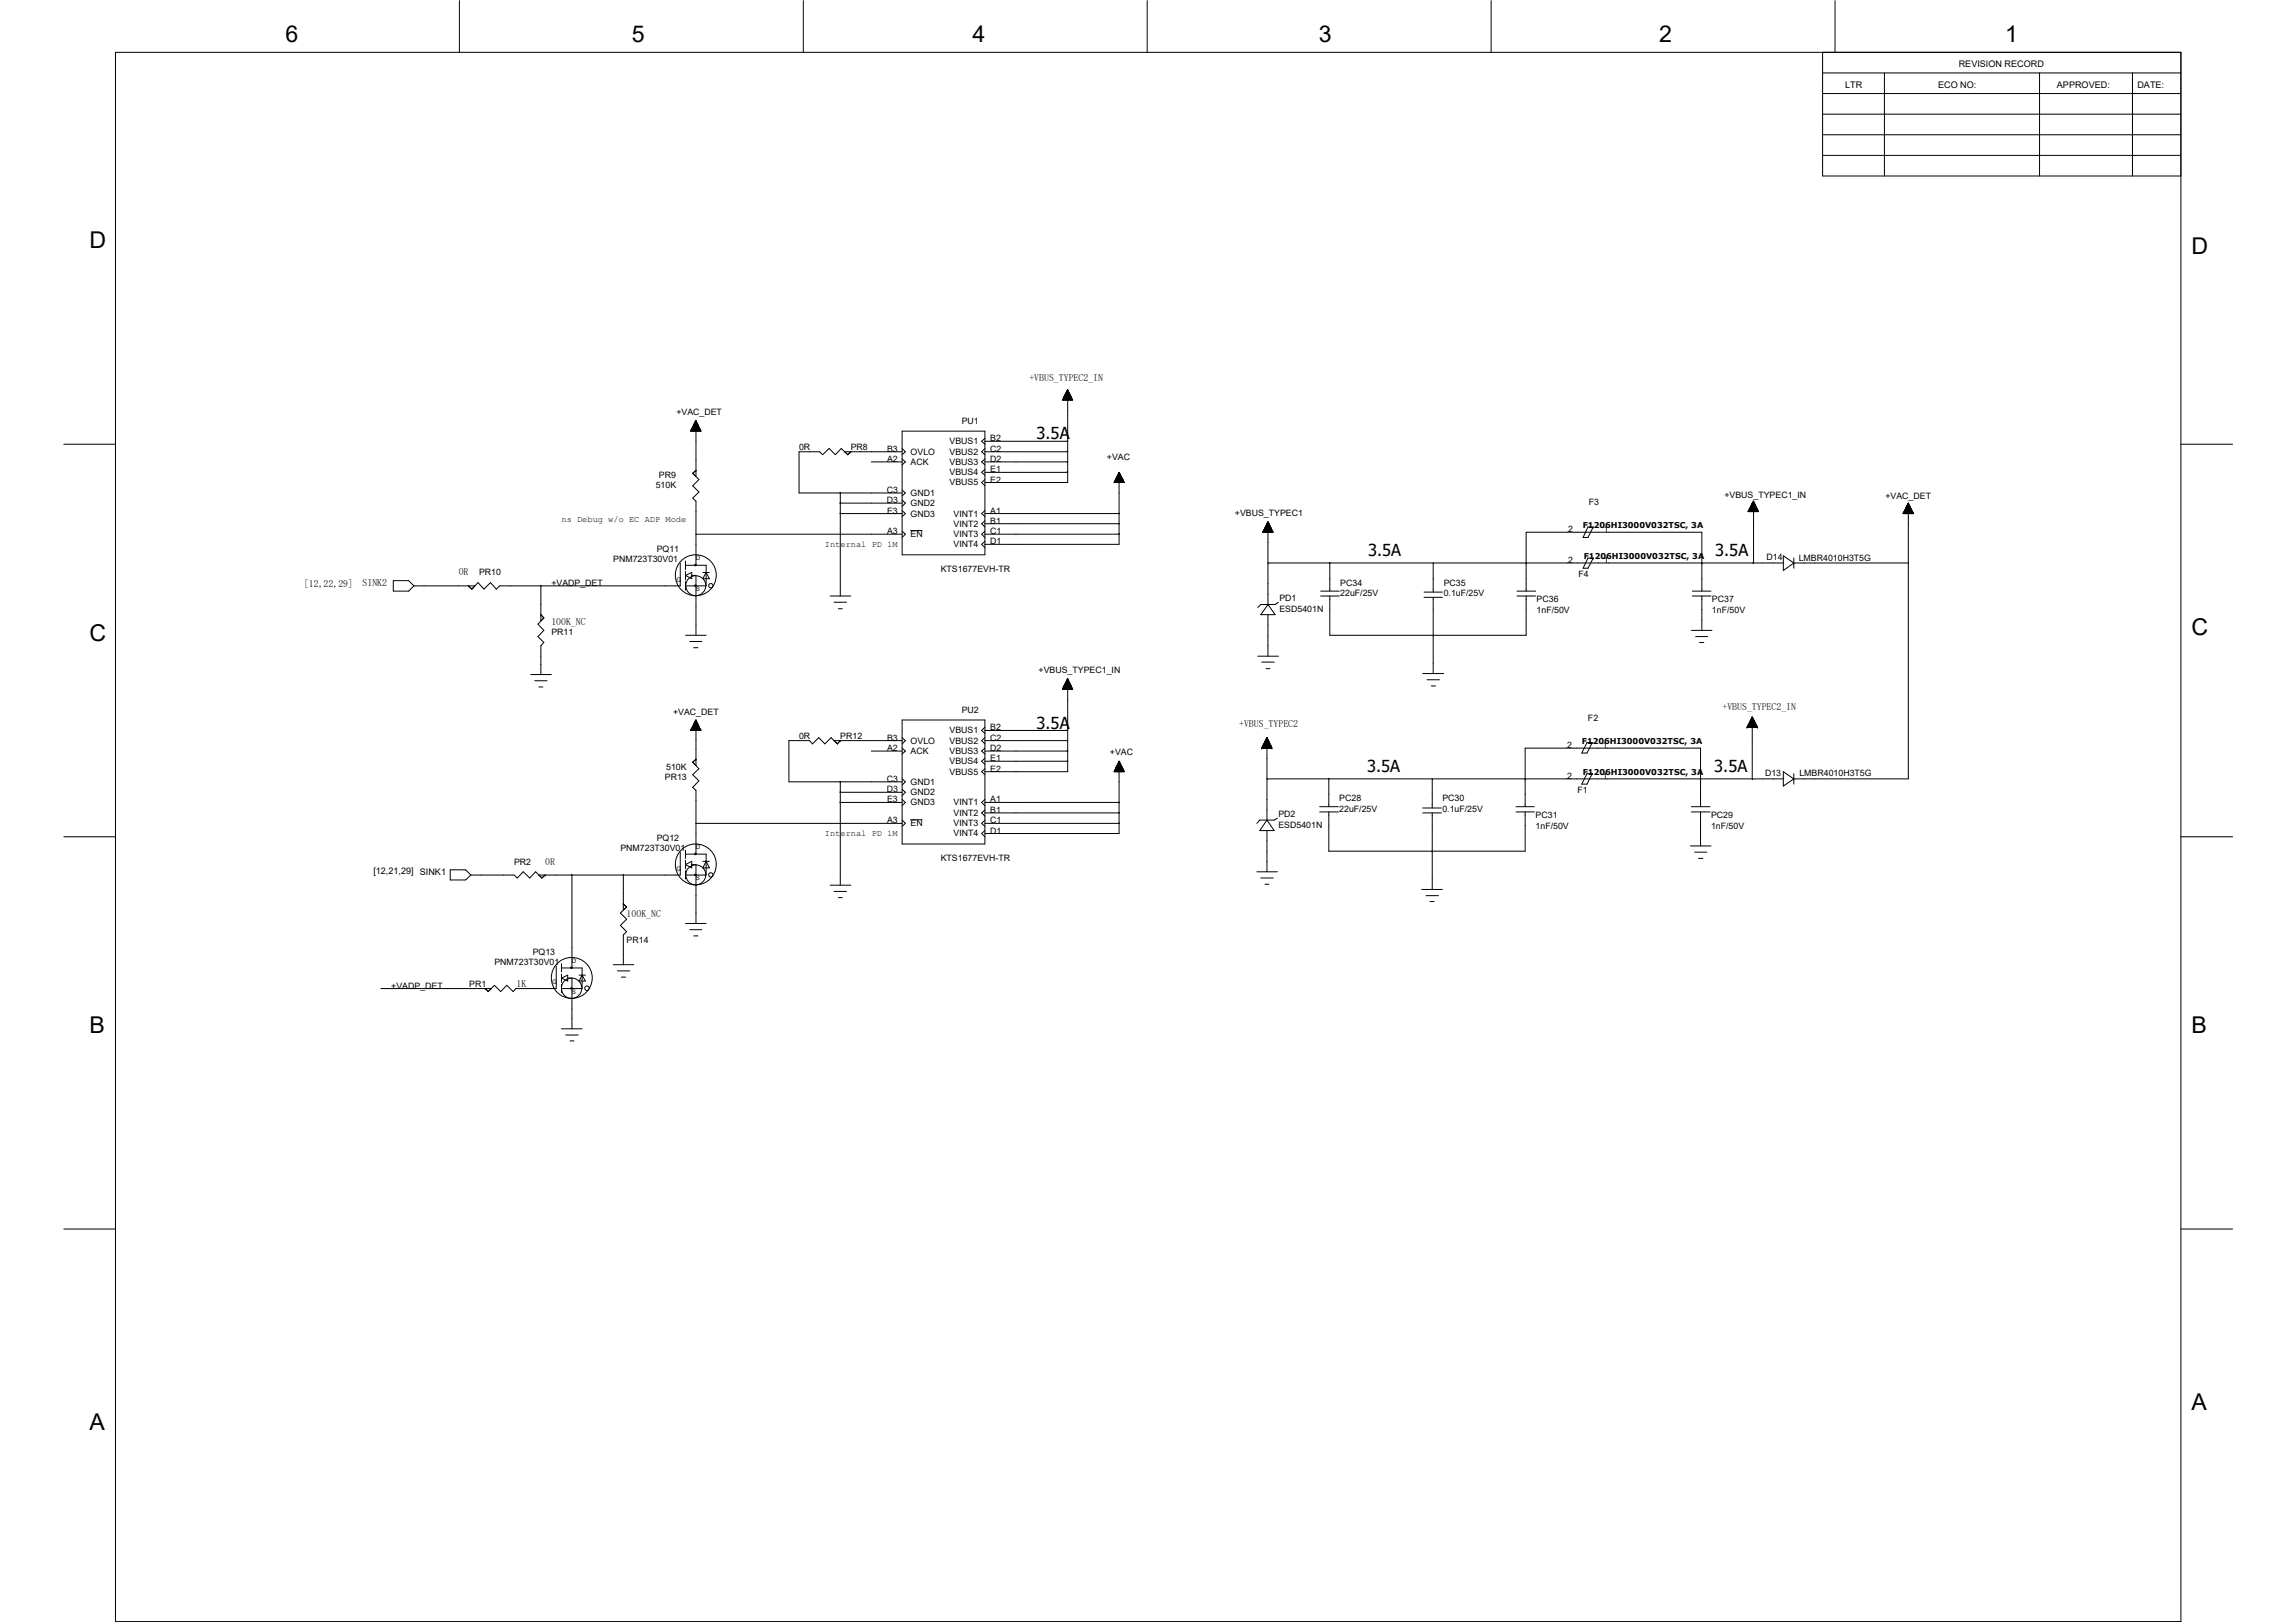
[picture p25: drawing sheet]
<svg xmlns="http://www.w3.org/2000/svg" width="297mm" height="210mm" viewBox="0 0 297 210" stroke-linecap="round" stroke-linejoin="round" font-family="sans-serif">
<defs><g id="words">
<g font-size="3">
<text x="37" y="5.4">6</text>
<text x="81.7" y="5.4">5</text>
<text x="125.8" y="5.4">4</text>
<text x="170.6" y="5.4">3</text>
<text x="214.7" y="5.4">2</text>
<text x="259.4" y="5.4">1</text>
<text x="11.6" y="32.1">D</text>
<text x="283.5" y="32.8">D</text>
<text x="11.6" y="82.9">C</text>
<text x="283.5" y="82.2">C</text>
<text x="11.6" y="133.6">B</text>
<text x="283.5" y="133.6">B</text>
<text x="11.6" y="185.1">A</text>
<text x="283.5" y="182.4">A</text>
</g>
<g font-size="2.1">
<text x="134.1" y="56.9">3.5A</text>
<text x="177" y="71.9">3.5A</text>
<text x="221.9" y="71.9">3.5A</text>
<text x="134.1" y="94.3">3.5A</text>
<text x="176.9" y="99.9">3.5A</text>
<text x="221.8" y="99.9">3.5A</text>
</g>
<g font-size="1.3">
<text x="133.2" y="49.4">+BSTPC_N</text>
<text x="133.8" y="49.4">VU_YE2I</text>
<text x="39.3" y="76">[22,9</text>
<text x="40" y="76">1,22] SN2</text>
<text x="47.5" y="75.8">IK</text>
<text x="59.3" y="74.5">0</text>
<text x="60" y="74.5">R PR10</text>
<text x="71.3" y="80.9">10_C</text>
<text x="72" y="80.9">0KN</text>
<text x="160.3" y="94.1">+BSTPC</text>
<text x="160.9" y="94.1">VU_YE2</text>
<text x="222.8" y="91.9">+BSTPC_N</text>
<text x="223.5" y="91.9">VU_YE2I</text>
<text x="70.5" y="111.9">0</text>
<text x="71.2" y="111.9">R</text>
<text x="81.1" y="118.7">10_C</text>
<text x="81.7" y="118.7">0KN</text>
<text x="66.8" y="127.7">1</text>
<text x="67.5" y="127.7">K</text>
</g>
<g font-size="1.2">
<text x="238.7" y="11.4">LTR</text>
<text x="250.7" y="11.4">ECO NO:</text>
<text x="253.4" y="8.7">REVISION RECORD</text>
<text x="266.1" y="11.4">APPROVED:</text>
<text x="276.5" y="11.4">DATE:</text>
<text x="48.3" y="113.1">[12,21,29] SINK1</text>
</g>
<g font-size="1.1">
<text x="87.5" y="53.8">+VAC_DET</text>
<text x="103.4" y="58.2">0R</text>
<text x="110.1" y="58.2">PR8</text>
<text x="114.8" y="58.5">B3</text>
<text x="114.8" y="59.8">A2</text>
<text x="117.8" y="58.8">OVLO</text>
<text x="122.8" y="57.5">VBUS1</text>
<text x="122.8" y="58.8">VBUS2</text>
<text x="124.4" y="54.8">PU1</text>
<text x="128.1" y="57.1">B2</text>
<text x="128.1" y="58.5">C2</text>
<text x="128.1" y="59.8">D2</text>
<text x="143.2" y="59.5">+VAC</text>
<text x="84.8" y="63.1">510K</text>
<text x="85.3" y="61.8">PR9</text>
<text x="114.7" y="63.8">C3</text>
<text x="114.7" y="65.1">D3</text>
<text x="117.8" y="60.2">ACK</text>
<text x="117.8" y="64.2">GND1</text>
<text x="117.8" y="65.5">GND2</text>
<text x="122.8" y="60.2">VBUS3</text>
<text x="122.8" y="61.5">VBUS4</text>
<text x="122.8" y="62.8">VBUS5</text>
<text x="128.1" y="61.1">E1</text>
<text x="128.1" y="62.4">E2</text>
<text x="205.6" y="65.4">F3</text>
<text x="223.1" y="64.5">+VBUS_TYPEC1_IN</text>
<text x="243.9" y="64.6">+VAC_DET</text>
<text x="72.6" y="67.5">ns Debug w/o EC ADP Mode</text>
<text x="85" y="71.4">PQ11</text>
<text x="106.7" y="70.7">Internal PD 1M</text>
<text x="114.8" y="66.5">E3</text>
<text x="114.8" y="69.1">A3</text>
<text x="117.8" y="66.8">GND3</text>
<text x="117.8" y="69.5">EN</text>
<text x="123.4" y="66.8">VINT1</text>
<text x="123.4" y="68.2">VINT2</text>
<text x="123.4" y="69.5">VINT3</text>
<text x="123.4" y="70.8">VINT4</text>
<text x="128.1" y="66.5">A1</text>
<text x="128.1" y="67.8">B1</text>
<text x="128.1" y="69.1">C1</text>
<text x="128.1" y="70.4">D1</text>
<text x="159.8" y="66.7">+VBUS_TYPEC1</text>
<text x="202.9" y="68.9">2</text>
<text x="207.5" y="68.9">1</text>
<text x="71.3" y="75.8">+VADP_DET</text>
<text x="79.3" y="72.7">PNM723T30V01</text>
<text x="121.7" y="74.1">KTS1677EVH-TR</text>
<text x="165.5" y="77.8">PD1</text>
<text x="173.4" y="75.8">PC34</text>
<text x="173.4" y="77.1">22uF/25V</text>
<text x="186.8" y="75.8">PC35</text>
<text x="186.8" y="77.1">0.1uF/25V</text>
<text x="198.8" y="77.9">PC36</text>
<text x="202.9" y="72.9">2</text>
<text x="204.2" y="74.7">F4</text>
<text x="207.5" y="72.9">1</text>
<text x="221.5" y="77.9">PC37</text>
<text x="228.6" y="72.5">D14</text>
<text x="232.7" y="72.6">LMBR4010H3T5G</text>
<text x="71.3" y="82.2">PR11</text>
<text x="165.5" y="79.2">ESD5401N</text>
<text x="198.8" y="79.3">1nF/50V</text>
<text x="221.5" y="79.3">1nF/50V</text>
<text x="134.4" y="87">+VBUS_TYPEC1_IN</text>
<text x="87.1" y="92.5">+VAC_DET</text>
<text x="103.4" y="95.6">0R</text>
<text x="108.7" y="95.6">PR12</text>
<text x="114.8" y="95.8">B3</text>
<text x="122.8" y="94.9">VBUS1</text>
<text x="124.4" y="92.2">PU2</text>
<text x="128.1" y="94.5">B2</text>
<text x="128.1" y="95.8">C2</text>
<text x="205.4" y="93.3">F2</text>
<text x="86" y="100.9">PR13</text>
<text x="86.2" y="99.6">510K</text>
<text x="114.7" y="101.2">C3</text>
<text x="114.8" y="97.2">A2</text>
<text x="117.8" y="96.2">OVLO</text>
<text x="117.8" y="97.6">ACK</text>
<text x="117.8" y="101.6">GND1</text>
<text x="122.8" y="96.2">VBUS2</text>
<text x="122.8" y="97.6">VBUS3</text>
<text x="122.8" y="98.9">VBUS4</text>
<text x="122.8" y="100.2">VBUS5</text>
<text x="128.1" y="97.2">D2</text>
<text x="128.1" y="98.5">E1</text>
<text x="128.1" y="99.9">E2</text>
<text x="143.6" y="97.7">+VAC</text>
<text x="202.7" y="100.8">2</text>
<text x="202.7" y="96.8">2</text>
<text x="207.3" y="100.8">1</text>
<text x="207.3" y="96.8">1</text>
<text x="228.3" y="100.4">D13</text>
<text x="232.8" y="100.4">LMBR4010H3T5G</text>
<text x="114.7" y="102.5">D3</text>
<text x="114.8" y="103.8">E3</text>
<text x="114.8" y="106.6">A3</text>
<text x="117.8" y="102.9">GND2</text>
<text x="117.8" y="104.2">GND3</text>
<text x="117.8" y="106.9">EN</text>
<text x="123.4" y="104.2">VINT1</text>
<text x="123.4" y="105.6">VINT2</text>
<text x="123.4" y="106.9">VINT3</text>
<text x="128.1" y="103.8">A1</text>
<text x="128.1" y="105.2">B1</text>
<text x="128.1" y="106.6">C1</text>
<text x="128.1" y="107.9">D1</text>
<text x="165.4" y="105.7">PD2</text>
<text x="165.4" y="107.1">ESD5401N</text>
<text x="173.3" y="103.7">PC28</text>
<text x="173.3" y="105.1">22uF/25V</text>
<text x="186.6" y="103.7">PC30</text>
<text x="186.6" y="105.1">0.1uF/25V</text>
<text x="198.7" y="105.9">PC31</text>
<text x="198.7" y="107.2">1nF/50V</text>
<text x="204.1" y="102.7">F1</text>
<text x="221.4" y="105.9">PC29</text>
<text x="221.4" y="107.2">1nF/50V</text>
<text x="66.5" y="111.9">PR2</text>
<text x="80.3" y="110.2">PNM723T30V01</text>
<text x="85" y="108.8">PQ12</text>
<text x="106.7" y="108.2">Internal PD 1M</text>
<text x="121.7" y="111.5">KTS1677EVH-TR</text>
<text x="123.4" y="108.2">VINT4</text>
<text x="64" y="124.8">PNM723T30V01</text>
<text x="68.9" y="123.5">PQ13</text>
<text x="81.1" y="122">PR14</text>
<text x="50.6" y="127.9">+VADP_DET</text>
<text x="60.7" y="127.7">PR1</text>
</g>
<g font-size="1">
<text x="204.8" y="68.3">F1206HI3000V032TSC, 3A</text>
<text x="204.9" y="72.3">F1206HI3000V032TSC, 3A</text>
<text x="204.6" y="96.2">F1206HI3000V032TSC, 3A</text>
<text x="204.8" y="100.2">F1206HI3000V032TSC, 3A</text>
</g>
<g font-size=".8">
<text x="87.5" y="75.3">G</text>
<text x="90" y="72.5">D</text>
<text x="90" y="76.5">S</text>
<text x="87.5" y="112.7">G</text>
<text x="90" y="109.9">D</text>
<text x="90" y="113.9">S</text>
<text x="74" y="124.6">D</text>
<text x="71.5" y="127.4">G</text>
<text x="74" y="128.6">S</text>
</g>
</g></defs>
<g fill="none" stroke="#000" stroke-width=".13">
<path d="M14.9 6.8h267.2v203h-267.2zM59.4 .1v6.7M103.9 .1v6.7M148.4 .1v6.7M192.9 .1v6.7M235.8 14.8h46.3M235.8 9.4h46.3M235.8 12.1h46.3M235.8 17.4h46.3M235.8 6.8v16h46.3M237.4 .1v6.7M243.8 9.4v13.4"/>
<path d="M263.9 9.4v13.4M275.9 9.4v13.4M235.8 20.1h46.3M8.3 57.5h6.6M89.4 55.8h1.3M89.4 55.7v.1M89.4 55.7h1.2M89.4 55.6v.2M89.4 55.6h1.2M89.5 55.5v.3M89.5 55.5h1M89.5 55.4h1v.4"/>
<path d="M89.5 55.4v.4M89.6 55.4h.9M89.6 55.3h.8M89.6 55.8v-.5h.8v.5M89.7 55.2h.7v.6M89.7 55.1h.6M89.7 55v.8M89.7 55h.6M89.7 54.9v.9M89.8 54.9h.5M89.8 54.8v1M89.8 54.8h.4"/>
<path d="M89.9 54.8h.3v1M89.9 54.7h.3M89.9 54.7v1.1M89.9 54.7h.2M89.9 54.7h.2v1.1M89.9 54.6v1.2M90 54.6h.1v1.2M90 54.5v1.3M90 54.5h.1M90 54.4h.1M90 54.4v7.2l-.4-.3M90 54.4l-.6 1.4"/>
<path d="M90 54.4l.7 1.4M90.3 54.9v.9M90.3 55.1v.7M90.4 55.2h-.7v.6M90.5 55.5v.3M90.6 55.6v.2M90.7 55.7v.1M109.7 58.8l-.9-.8-.7 .8-.8-.8-.9 .8-.4-.3h-2.6v5.3h13.3M110.1 58.5h.1M110.1 58.5l-.4 .3M112.7 59.8h4M116.7 55.8h10.7v16h-10.7z"/>
<path d="M116.7 58.5h-7.4l.4 .3M116.7 58l.4 .5-.4 .3M116.7 59.4l.4 .4-.4 .4M127.4 57.1h10.7M127.4 56.7l-.4 .4 .4 .4M127.4 58.5h10.7M127.4 58l-.4 .5 .4 .3M127.4 59.8h10.7M127.4 59.4l-.4 .4 .4 .4M137.5 51.7l1.3 .1M137.5 51.8v-.2h1.2v.2M137.5 51.6h1.2"/>
<path d="M137.6 51.5v.3M137.6 51.5h1v.3M137.6 51.4v.4M137.6 51.4h1v.4M137.6 51.5h1M137.7 51.3v.5M137.7 51.4h.9M137.7 51.3h.9M137.7 51.3h.8M137.7 51.2h.8M137.8 51v.8M137.8 51.1h.6v.7"/>
<path d="M137.8 51.1h.6M137.9 50.9v.9M137.9 51h.5v.8M137.9 51h.5M137.9 50.8v1M137.9 50.8h.4v1M137.9 50.9h.4M138 50.7v1.1M138 50.8h.3v1M138 50.6v1.2M138 50.7h.3M138 50.7h.2"/>
<path d="M138 50.5v1.3M138 50.6h.2M138.1 57.1h.1M138.1 58.4v.1zM138.1 59.7v.1zM138.1 50.5h.1M138.1 50.5v11.9h-10.7M138.1 50.5l-.6 1.3h1.3M138.1 50.5l.7 1.3M138.2 50.5v1.3M138.2 50.6v1.2M138.5 51.1h-.8v.7"/>
<path d="M138.5 51.2v.6M138.6 51.3v.5M138.7 51.7h-1.2v.1M282.1 57.5h6.7M50.9 75.1h2l.6 .7-.6 .7h-2zM53.5 75.8h7.9l-.4 .4M60.6 75.8h.1M60.6 75.8l.4 .4M69.9 75.8h.1zM70 79.5h.1M70 79.5l.4 .5M70 75.8v4.5l.4-.3"/>
<path d="M70.4 80l-.8 .8 .8 .8-.8 .8 .8 .7-.4 .5v3.7M88 72.9v2.9h-23.4l-.4 .4-.7-.8-.9 .8-.8-.8-.8 .8M88.7 74.5h.1M88.7 72.6v1.1M88.7 74v1M88.7 75.3v1.1M88.7 73.2h2.7v2.6h-2.7M88.7 74.5l.8-.4v.8zM89.5 74.5h.5v7.7M89.6 61.3l.8 .8-.8 .8 .8 .8-.8 .8 .4 .4v8.3M89.9 75.7h.1v.2h-.1zM89.9 73.1h.1v.1h-.1z"/>
<path d="M90 60.9h.1M90 69.1h26.7M90 60.9l-.4 .4M90.9 74.1h.9M91.4 74.1h.1M91.4 74.1l.4 .8h-.9zM107.4 77.1h2.7M107.9 77.9h1.6M108.5 78.8h.5M108.7 66.4h.1zM108.7 63.8h.1zM108.7 65.1h.1z"/>
<path d="M108.7 66.5h8M108.7 65.1h8M108.7 63.8v13.3M116.7 63.4l.4 .4-.4 .4M116.7 64.7l.4 .4-.4 .4M116.7 66.1l.4 .4-.4 .3M116.7 68.7l.4 .4-.4 .5M117.8 68.7h1.5M127.4 61.1h10.7M127.4 60.7l-.4 .4 .4 .4M127.4 62.1l-.4 .3 .4 .5M127.4 66.5h17.4"/>
<path d="M127.4 66.1l-.4 .4 .4 .3M127.4 67.8h17.4M127.4 67.4l-.4 .4 .4 .4M127.4 69.1h17.4M127.4 68.7l-.4 .4 .4 .5M127.4 70.1l-.4 .3 .4 .5M138.1 61v.1zM144.1 62.4h.1M144.2 62.4h1.2M144.2 62.3h1.2v.1M144.3 62.2h1v.2M144.3 62.1h1"/>
<path d="M144.3 62.1v.3M144.4 62.1h.8M144.4 62h.8M144.4 61.9v.5M144.4 61.9h.8M144.4 61.9h.8v.5M144.4 61.8v.6M144.4 61.8h.8M144.5 61.8h.6M144.5 61.8h.6v.6M144.5 61.7v.7M144.5 61.7h.6"/>
<path d="M144.5 61.6v.8M144.6 61.6h.4M144.6 61.6h.4v.8M144.6 61.5h.3M144.6 61.4h.3M144.6 61.4v1M144.7 61.4h.2M144.7 61.3v1.1M144.7 66.4h.1zM144.7 69.1h.1zM144.7 61.3h.2M144.7 61.3h.2v1.1"/>
<path d="M144.7 61.2v1.2M144.7 67.7l.1 .1zM144.8 61.1h.1M144.8 61.1l.7 1.3h-1.4M144.8 61.1v9.3h-17.4M144.8 61.1l-.7 1.3M144.8 61.2h.1M144.9 61.3v1.1M144.9 61.4v1M145 61.5h-.4v.9M145.1 61.6v.8M145.2 62v.4"/>
<path d="M145.3 62.1h-1v.3M145.3 62.1v.3M145.4 62.3h-1.2v.1M163.4 68.8h1.3M163.4 68.9v-.1h1.3v.1M163.4 68.7h1.2M163.4 68.7v.2M163.5 68.7h1.1M163.5 68.6h1v.3M163.5 68.6v.3M163.5 68.6h1M163.6 68.5h.9"/>
<path d="M163.6 68.5v.4M163.6 68.5h.9v.4M163.6 68.4h.9M163.6 68.4v.5M163.7 68.4h.7M163.7 68.3h.7v.6M163.7 68.2v.7M163.7 68.2h.7M163.7 68.2h.6M163.7 68.1v.8M163.8 68.1h.5M163.8 68h.4v.9"/>
<path d="M163.8 67.9v1M163.9 67.9h.3M163.9 67.9h.3v1M163.9 67.8v1.1M163.9 67.8h.3M163.9 67.7v1.2M164 67.7h.1M164 67.6h.1v1.3M164 78.2h.1M164 67.6h.1M164 72.9h66.7M164 67.5l.7 1.4h-1.3z"/>
<path d="M164 67.5v10.7M164 79.5v5.4M164 78.2l1 1.3h-1.9zM164.1 67.6h-.1v1.3M164.2 67.7v1.2M164.3 68h-.5v.9M164.3 68.1v.8M164.4 68.2v.7M164.5 68.4v.5M164.6 68.7v.2M165.4 77.9l-.4 .3h-1.9l-.4 .4M170.9 77.1h2.4"/>
<path d="M170.9 76.5h2.4M172 72.8l.1 .1zM172 72.9v3.6M172 77.1v5.1h25.4v-5.1M184.2 76.6h2.4M184.2 77.3h2.4M185.4 72.9v3.7M185.4 77.3v9.9M196.3 77.1h2.4M196.3 76.5h2.4M197.4 72.9h.1M197.4 76.5v-7.6h22.8v7.6"/>
<path d="M205.4 72.2h.7l-.7 1.3h-.6zM205.4 68.2h.7l-.7 1.4h-.6zM206.1 72.2h.1M206.1 68.2h.1M218.9 77.1h2.5M218.9 76.5h2.5M220.2 72.9h.1M220.2 77.1v4.5M226.2 66.2h1.3M226.2 66.1v.1M226.2 66.1h1.3M226.2 66.1h1.2"/>
<path d="M226.2 66v.2M226.3 66h1.1M226.3 66h1.1v.2M226.3 65.9v.3M226.4 65.9h1M226.4 65.9h.9M226.4 65.8v.4M226.4 65.8h.9M226.4 65.7h.8M226.4 65.7v.5M226.4 65.7h.8v.5M226.5 65.6h.7v.6"/>
<path d="M226.5 65.5h.7M226.5 65.5h.6M226.5 65.4v.8M226.6 65.4h.5M226.6 65.4v.8M226.6 65.3h.4M226.6 65.2v1M226.6 65.2h.4M226.6 65.2h.4v1M226.6 65.1v1.1M226.7 65.2h.3M226.7 65.1h.2"/>
<path d="M226.7 65v1.2M226.8 65h.1v1.2M226.8 64.9v1.3M226.8 72.8v.1zM226.8 64.9h.1M226.9 64.9h.1M226.9 64.9l-.8 1.3h1.4M226.9 64.9v8M226.9 64.9l.6 1.3M226.9 65.1v1.1M227 65.3v.9M227.1 65.4v.8"/>
<path d="M227.2 65.6h-.7v.6M227.2 65.5v.7M227.3 65.8v.4M227.4 66v.2M227.5 66.1v.1M230.7 71.9l1.4 1-1.4 .9zM232.1 72.9h.1M232.1 72.9h14.8M232.1 72.2v1.3M246.2 66.4v.1M246.2 66.4h1.3M246.3 66.3h1.2"/>
<path d="M246.3 66.2h1.1v.3M246.3 66.2v.3M246.4 66.2h1M246.4 66.1h1M246.5 66h.8v.5M246.5 65.9h.7M246.5 65.9v.6M246.5 65.9h.7v.6M246.5 65.8h.7M246.5 65.7v.8M246.6 65.7h.6v.8M246.6 65.7h.5"/>
<path d="M246.6 65.6v.9M246.6 65.6h.5M246.7 65.6h.4v.9M246.7 65.5h.4M246.7 65.5v1M246.7 65.4h.3M246.7 65.4v1.1M246.8 65.4h.2v1.1M246.8 65.3v1.2M246.8 65.3h.2M246.8 65.2h.1v1.3M246.8 65.2v1.3"/>
<path d="M246.8 65.2h.1M246.9 65.2h.1M246.9 65.1l.7 1.4h-1.4M246.9 65.1v35.7h-14.8M246.9 65.1l-.7 1.4M247.1 65.4v1.1M247.1 65.7v.8M247.3 66h-.8v.5M247.3 66.1h-.9v.4M247.4 66.1v.4M247.4 66.3h-1.1v.2M247.5 66.3v.2"/>
<path d="M247.5 66.4v.1M68.7 87.3h2.6M69.2 88.1h1.6M69.7 88.9h.5M88.7 82.2h2.7M89.2 83h1.6M89.4 94.5h1.3M89.4 94.4v.1M89.4 94.3v.2M89.4 94.4h1.2M89.4 94.3h1.2M89.5 94.2v.3"/>
<path d="M89.5 94.3h1v.2M89.5 94.1v.4M89.5 94.2h1M89.6 94.1h.9M89.6 98.6l.8 .9-.8 .7 .8 .8-.8 .9 .4 .4v8.2M89.6 94.5v-.5h.8v.5M89.6 94.1h.8M89.7 93.9h.7v.6M89.7 93.8v.7M89.7 93.9h.6M89.7 93.7v.8M89.7 93.8h.6"/>
<path d="M89.7 83.8h.6M89.8 93.6v.9M89.8 93.6h.5v.9M89.8 93.7h.5M89.8 93.6h.4M89.9 93.4v1.1M89.9 93.5h.3v1M89.9 93.5h.3M89.9 93.3v1.2M89.9 93.4h.2v1.1M89.9 93.4h.2M90 93.3v1.2"/>
<path d="M90 93.3h.1v1.2M90 93.3h.1M90 98.3h.1M90 93.2h.1M90 93.2v5.9l-.4-.5M90 98.3l-.4 .3M90 93.2l-.6 1.3M90 93.2l.7 1.3M90.3 93.7v.8M90.3 93.8v.7M90.4 93.9h-.7v.6M90.5 94.1v.4"/>
<path d="M90.6 94.4v.1M90.7 94.4v.1M107.9 95.8h8.8M108.7 95.8h.1M108.7 95.8l-.4 .5-.8-.8-.8 .8-.8-.8-.8 .8-.4-.5h-2.6v5.4h14.6M112.7 97.2h4M116.7 93.2h10.7v16h-10.7zM116.7 95.5l.4 .3-.4 .5M116.7 96.8l.4 .4-.4 .4M127.4 94.5h10.7M127.4 94.1l-.4 .4 .4 .4M127.4 95.8h10.7"/>
<path d="M127.4 95.5l-.4 .3 .4 .5M127.4 97.2h10.7M127.4 96.8l-.4 .4 .4 .4M127.4 98.5h10.7M127.4 98.1l-.4 .4 .4 .4M127.4 99.5l-.4 .4 .4 .3M137.5 89.2h1.3M137.5 89.1h1.2M137.6 88.9h1M137.6 88.9v.3M137.6 88.8h1v.4M137.6 88.8v.4"/>
<path d="M137.7 88.8h.9M137.7 88.7h.9M137.7 88.7v.5M137.7 88.7h.8M137.7 88.6h.8v.6M137.8 88.5h.6M137.9 88.4h.5M137.9 88.3h.5v.9M137.9 88.3v.9M137.9 88.3h.4M138 88.2h.3v1M138 88.1v1.1"/>
<path d="M138 88.1h.3M138 88.1h.2M138 88v1.2M138 88h.2M138 87.9v1.3M138.1 94.5h.1M138.1 95.8v.1zM138.1 97.1v.1zM138.1 98.5h.1M138.1 87.9h.1M138.1 87.8h.1M138.1 87.8v12.1h-10.7"/>
<path d="M138.1 87.8l-.6 1.4h1.3M138.1 87.8l.7 1.4M138.2 87.9v1.3M138.2 88.1v1.1M138.3 88.2h-.4v1M138.3 88.3v.9M138.4 88.4h-.6v.8M138.4 88.5v.7M138.5 88.6h-.8v.6M138.6 88.7v.5M138.6 88.9v.3M138.7 89h-1.2v.2"/>
<path d="M138.7 89v.2M138.7 89.1h-1.2v.1M138.8 89.1v.1M144.1 99.8v.1M144.2 99.8h1.2M144.2 99.7h1.2M144.3 99.6h1v.3M144.3 99.5v.4M144.3 99.5h1M144.4 99.4v.5M144.4 99.4h.8v.5M144.4 99.5h.8"/>
<path d="M144.4 99.2v.7M144.4 99.4h.8M144.4 99.3h.8M144.4 99.2h.8M144.5 99.1v.8M144.5 99.1h.6v.8M144.5 99.2h.6M144.5 99v.9M144.5 99.1h.6M144.6 99h.4M144.6 98.9v1M144.6 99h.4v.9"/>
<path d="M144.6 98.9h.4M144.6 98.8v1.1M144.6 98.9h.3M144.6 98.8h.3M144.7 98.7v1.2M144.7 98.8h.2M144.7 98.6v1.3M144.7 98.6h.2v1.3M144.7 98.7h.2M144.8 98.6h.1M144.8 98.5l.7 1.4h-1.4M144.8 98.5v9.4h-17.4"/>
<path d="M144.8 98.5l-.7 1.4M144.9 98.7v1.2M144.9 98.8v1.1M145.1 99.1v.8M145.2 99.3v.6M145.3 99.6h-1v.3M145.3 99.5v.4M145.4 99.7h-1.2v.2M145.4 99.7v.2M145.4 99.8v.1M162.7 84.9h2.7M163.2 96.8h.1"/>
<path d="M163.2 96.8h1.3M163.2 85.7h1.6M163.3 96.7h1.2v.1M163.3 96.7h1.2M163.3 96.6v.2M163.3 96.6h1.2M163.4 96.8v-.2h1.1v.2M163.4 96.5h1M163.4 96.5h1v.3M163.4 96.8v-.4h1v.4M163.5 96.2v.6M163.5 96.3h.8v.5"/>
<path d="M163.5 96.3h.8M163.5 96.2h.8M163.6 96.1v.7M163.6 96.1h.6v.7M163.6 96.1h.6M163.6 96v.8M163.7 95.9v.9M163.7 95.9h.5v.9M163.7 96h.5M163.7 95.9h.4M163.7 95.8h.4v1M163.8 95.7h.2v1.1"/>
<path d="M163.8 86.5h.5M163.8 95.5v1.3M163.8 95.6h.2v1.2M163.9 95.5v1.3M163.9 95.5h.1M163.9 95.5v10.6M163.9 95.5l-.7 1.3M163.9 95.5l.6 1.3M164 95.7h-.2v1.1M164.1 95.8h-.4v1M164.4 96.4h-1v.4M164.5 96.8h.1"/>
<path d="M184.1 87.2h2.7M184.6 88h1.6M185.2 88.8h.5M185.4 82.2h.1M205.3 96.1h.7l-.7 1.4h-.7zM206 96.1h.1M218.8 81.6h2.7M219.4 82.4h1.5M219.9 83.1h.5M226 94.1h.1M226 94.1h1.4M226.1 94.1h1.3"/>
<path d="M226.1 94h1.2v.1M226.1 93.9h1.2M226.1 94v.1M226.1 94.1v-.2h1.1v.2M226.1 93.9h1.1M226.2 93.8h1v.3M226.2 93.8v.3M226.2 93.8h1M226.2 94.1v-.4h1v.4M226.3 93.6h.8M226.3 94.1v-.5h.8v.5M226.4 93.5h.7"/>
<path d="M226.4 93.5h.6v.6M226.4 93.4v.7M226.4 93.4h.6M226.4 93.4h.6v.7M226.4 93.3v.8M226.4 93.3h.6M226.5 93.3h.4v.8M226.5 93.2h.4v.9M226.6 93h.3v1.1M226.6 93v1.1M226.6 92.9v1.2M226.6 92.9h.2v1.2"/>
<path d="M226.6 93h.2M226.6 92.8v1.3M226.6 92.8h.1v1.3M226.6 92.9h.1M226.7 92.8h.1M226.7 92.8v8M226.7 92.8l-.7 1.3M226.7 92.8l.7 1.3M226.9 93.1h-.4v1M226.9 93.2h-.4v.9M227.4 94.1h.1M230.7 99.9l1.4 .9-1.4 .9z"/>
<path d="M8.3 108.3h6.6M58.2 112.6h2l.7 .6-.7 .7h-2zM60.9 113.2h5.6l.4 .4 .8-.8 .8 .8 .8-.8 .8 .8 .4-.4M70.5 113.2h.1M73.9 113.2h.1zM74 113.2v12.1M80.6 113.2h.1zM80.6 117h.1M80.6 117l.5 .4M80.6 113.2v4.6l.5-.4M81.1 117.4l-.8 .8 .8 .8-.8 .8 .8 .8-.5 .4v3.8M88 110.3v2.9h-18.3"/>
<path d="M88.7 111.9h.1M88.7 110.5h2.7v2.7h-2.7M88.7 110v1.1M88.7 111.3v1.1M88.7 112.7v1M88.7 111.9l.8-.4v.8zM88.7 119.5h2.7M89.5 111.9h.5v7.6M89.9 113.1h.1v.2h-.1zM89.9 110.4h.1v.2h-.1zM90 106.6h26.7M90.9 111.5h.9"/>
<path d="M91.4 111.5h.1M91.4 111.5l.4 .8h-.9zM107.4 114.6h2.7M107.9 115.4h1.6M108.5 116.2h.5M108.7 102.5h.1zM108.7 103.8h.1zM108.7 101.1l.1 .1zM108.7 103.8h8M108.7 102.5h8M108.7 101.2v13.4M116.7 100.8l.4 .4-.4 .4"/>
<path d="M116.7 102.2l.4 .3-.4 .5M116.7 103.5l.4 .3-.4 .5M116.7 106.1l.4 .5-.4 .3M117.8 106.1h1.5M127.4 103.8h17.4M127.4 103.5l-.4 .3 .4 .5M127.4 105.2h17.4M127.4 104.8l-.4 .4 .4 .4M127.4 106.6h17.4M127.4 106.1l-.4 .5 .4 .3M127.4 107.5l-.4 .4 .4 .4M144.7 105.2h.1z"/>
<path d="M144.7 106.5h.1zM144.7 103.8h.1zM162.6 112.8h2.7M163.1 113.6h1.6M163.7 114.4h.5M163.9 106.1h.1M163.9 100.8h66.8M163.9 107.5v5.3M163.9 106.1l.9 1.4h-1.8zM165.3 105.9l-.5 .2h-1.8l-.4 .5M170.7 105.1h2.4M170.7 104.4h2.4"/>
<path d="M171.9 100.8h.1zM171.9 100.8v3.6M171.9 105.1v5.1h25.4v-5.1M183.9 115.1h2.7M184.1 105.2h2.4M184.1 104.6h2.4M184.5 115.9h1.6M185 116.7h.5M185.3 110.2h.1M185.3 100.8v3.8M185.3 105.2v9.9M196.1 105.1h2.4"/>
<path d="M196.1 104.4h2.4M197.3 100.8h.1M197.3 104.4v-7.6h22.7v7.6M205.3 100.1h.7l-.7 1.4h-.7zM206 100.1h.1M218.7 109.5h2.7M218.8 105.1h2.4M218.8 104.4h2.4M219.2 110.3h1.6M219.7 111.1h.6M220 100.8h.1M220 105.1v4.4"/>
<path d="M232.1 100.8h.1M232.1 100.1v1.4M282.1 108.3h6.7M49.3 127.9h14.3l-.4 .4M62.8 127.9h.1M62.8 127.9l.4 .4M72 125v2.9h-5.2l-.4 .4-.8-.8-.8 .8-.8-.8-.8 .8M72.6 126.6h.1M72.6 125.3h2.7v2.6h-2.7M72.6 124.7v1.1M72.6 126.1v1M72.6 127.4v1"/>
<path d="M72.6 126.6l.8-.4v.8zM72.6 133.1h2.7M73.2 133.9h1.6M73.4 126.6h.6v6.5M73.7 134.7h.5M73.9 127.8h.1v.2h-.1zM73.9 125.2h.1v.1h-.1zM74.9 126.2h.8M75.3 126.2h.1M75.3 126.2l.4 .8h-.8zM79.3 124.8h2.7M79.9 125.6h1.6"/>
<path d="M80.4 126.4h.5M89.2 120.3h1.6M89.7 121.1h.6M8.3 159h6.6M282.1 159h6.7"/>
<circle cx="90" cy="74.4" r="2.65"/>
<circle cx="90" cy="75.8" r="1.3"/>
<circle cx="92" cy="75.8" r=".29"/>
<circle cx="90" cy="111.9" r="2.65"/>
<circle cx="90" cy="113.2" r="1.3"/>
<circle cx="92" cy="113.2" r=".29"/>
<circle cx="73.9" cy="127.9" r="1.32"/>
<circle cx="74" cy="126.6" r="2.65"/>
<circle cx="75.9" cy="127.9" r=".3"/>
</g>
<g fill="#000">
<path d="M138.1 58.4v.1z" fill-rule="evenodd"/>
<path d="M138.1 59.7v.1z" fill-rule="evenodd"/>
<path d="M69.9 75.8h.1z" fill-rule="evenodd"/>
<path d="M108.7 66.4h.1z" fill-rule="evenodd"/>
<path d="M108.7 63.8h.1z" fill-rule="evenodd"/>
<path d="M108.7 65.1h.1z" fill-rule="evenodd"/>
<path d="M138.1 61v.1z" fill-rule="evenodd"/>
<path d="M144.7 66.4h.1z" fill-rule="evenodd"/>
<path d="M144.7 67.7l.1 .1z" fill-rule="evenodd"/>
<path d="M144.7 69.1h.1z" fill-rule="evenodd"/>
<path d="M172 72.8l.1 .1z" fill-rule="evenodd"/>
<path d="M226.8 72.8v.1z" fill-rule="evenodd"/>
<path d="M138.1 95.8v.1z" fill-rule="evenodd"/>
<path d="M138.1 97.1v.1z" fill-rule="evenodd"/>
<path d="M73.9 113.2h.1z" fill-rule="evenodd"/>
<path d="M80.6 113.2h.1z" fill-rule="evenodd"/>
<path d="M108.7 103.8h.1z" fill-rule="evenodd"/>
<path d="M108.7 101.1l.1 .1z" fill-rule="evenodd"/>
<path d="M108.7 102.5h.1z" fill-rule="evenodd"/>
<path d="M144.7 105.2h.1z" fill-rule="evenodd"/>
<path d="M144.7 103.8h.1z" fill-rule="evenodd"/>
<path d="M144.7 106.5h.1z" fill-rule="evenodd"/>
<path d="M171.9 100.8h.1z" fill-rule="evenodd"/>
</g>
<use href="#words"/>
</svg>
